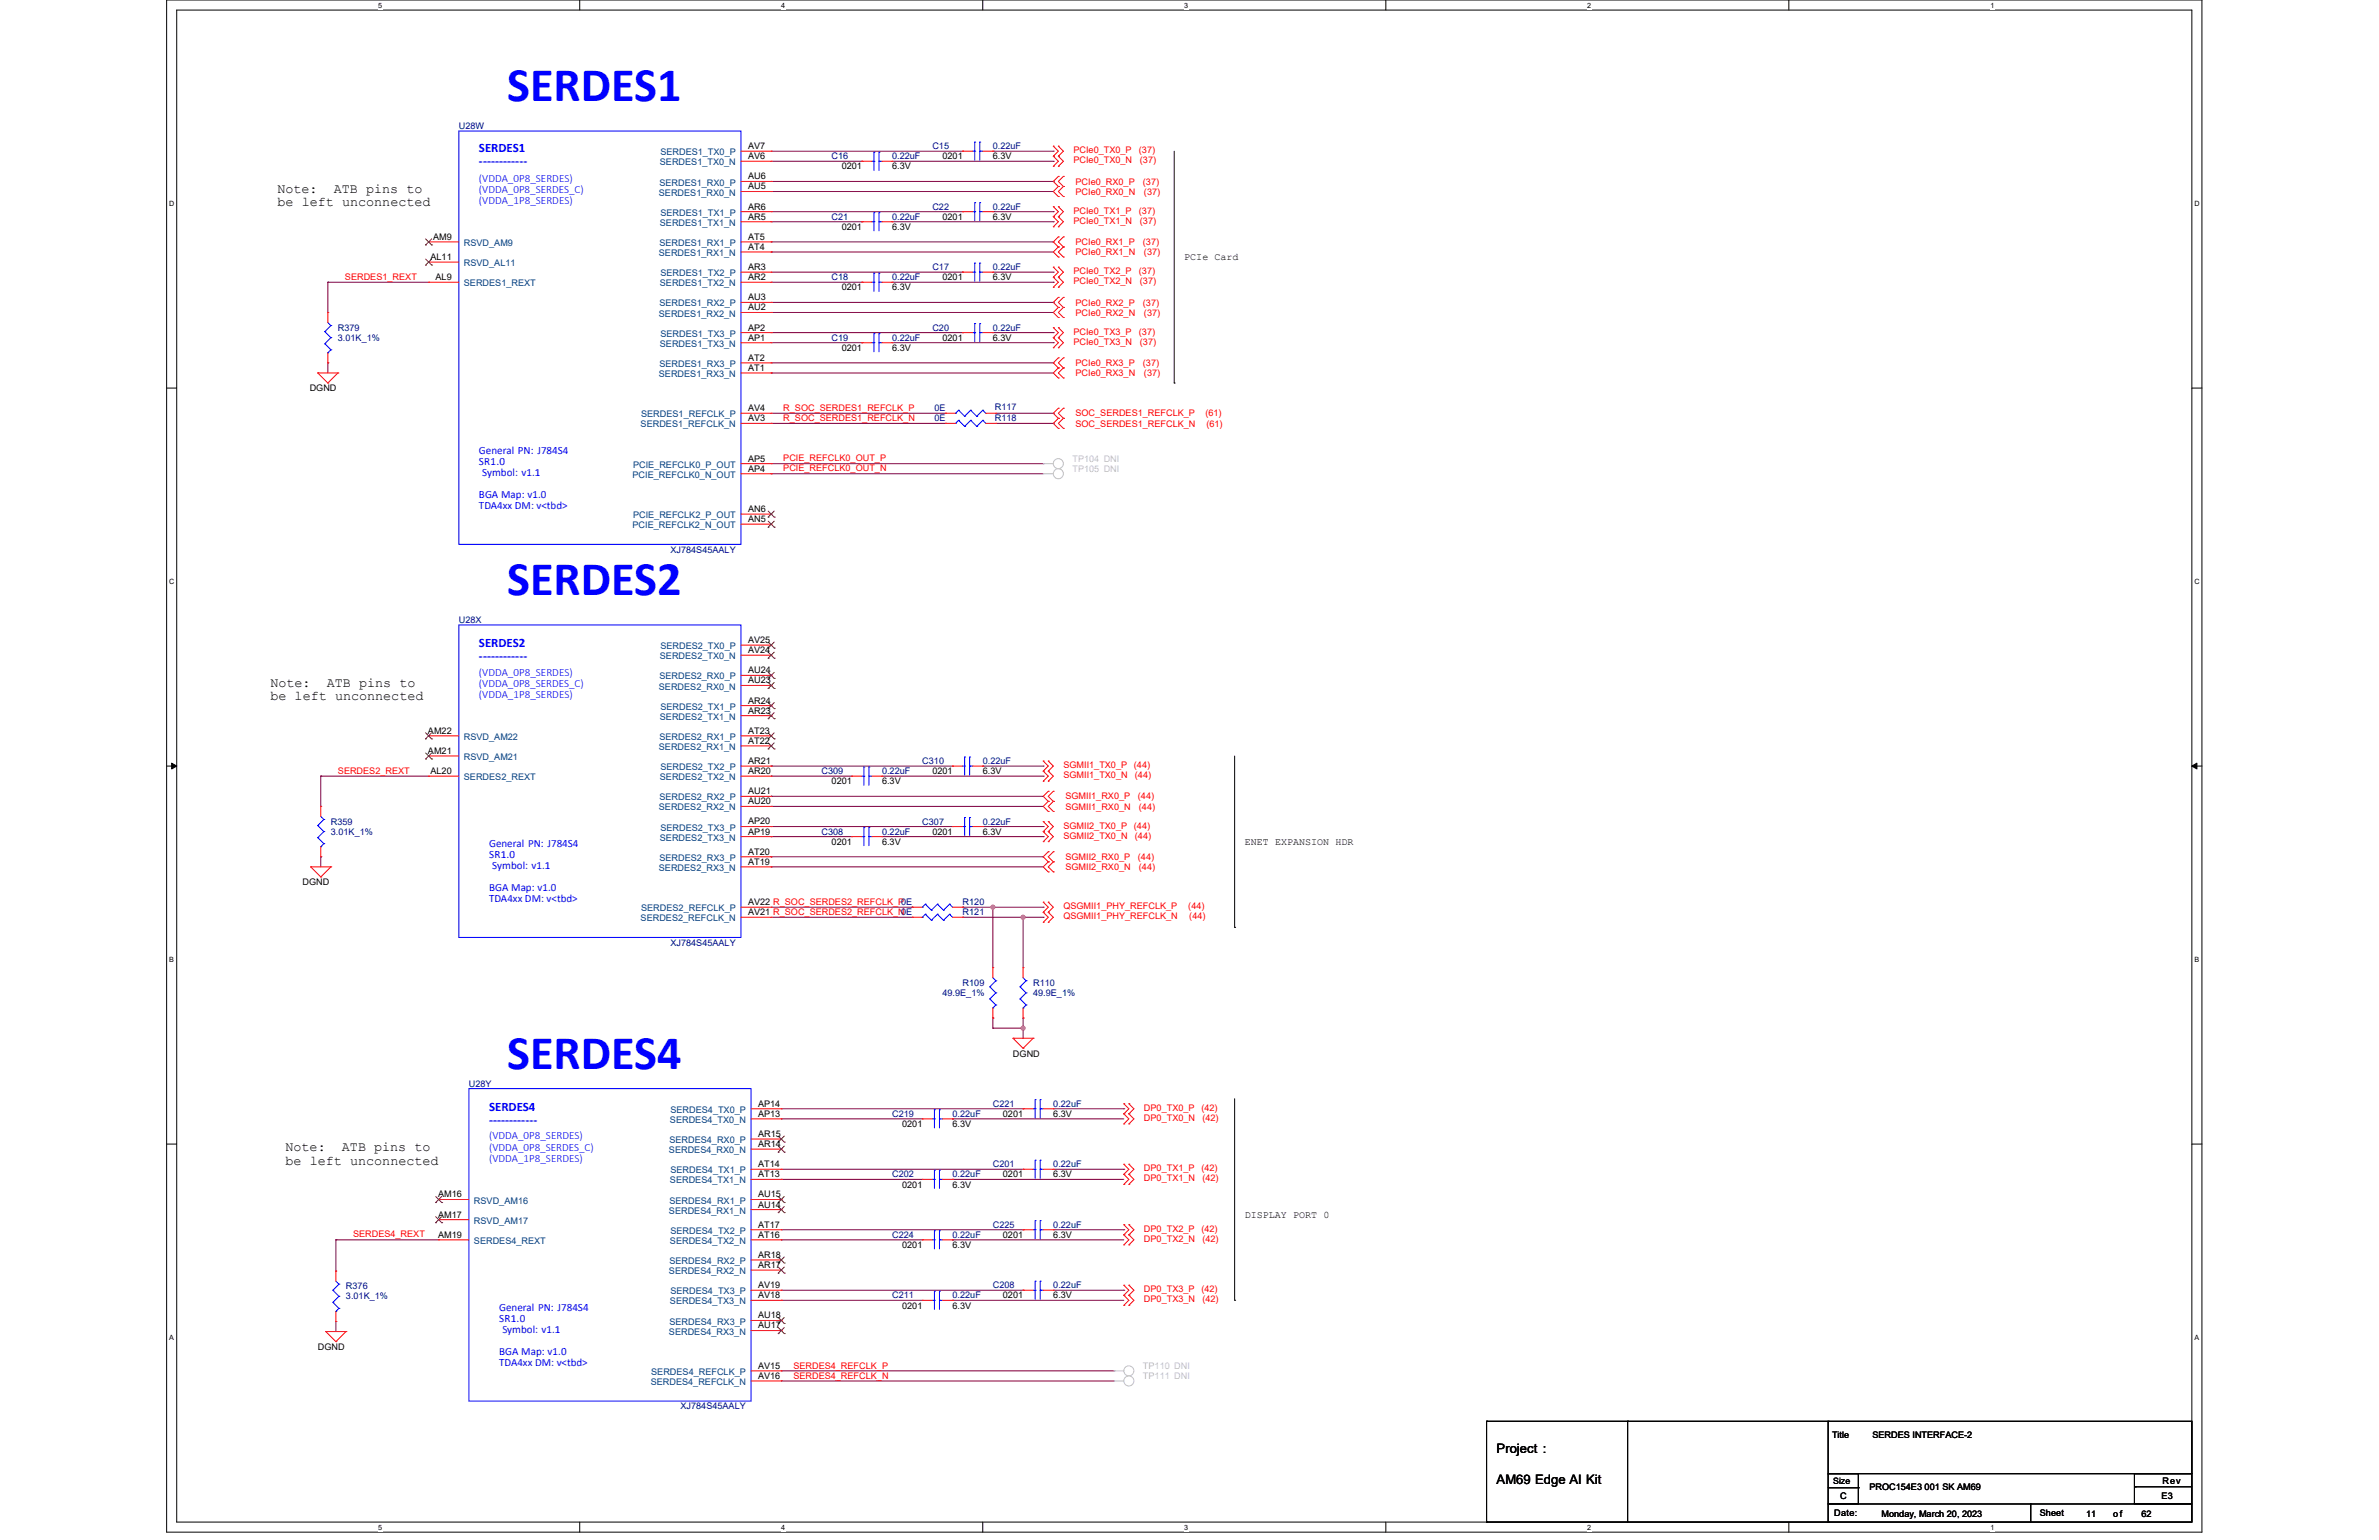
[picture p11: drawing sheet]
<svg xmlns="http://www.w3.org/2000/svg" width="432mm" height="279mm" viewBox="0 0 432 279" stroke-linecap="round" stroke-linejoin="round" font-family="sans-serif">
<defs><g id="words">
<g font-size="8.8" fill="#00f">
<text x="92.1" y="18.4">SERDES1</text>
<text x="92.1" y="108">SERDES2</text>
<text x="92.1" y="194">SERDES4</text>
</g>
<g font-size="2.4">
<text x="50.4" y="35">Note:</text>
<text x="60.6" y="35">ATB pins to</text>
<text x="50.4" y="37.4">be left unconnected</text>
<text x="49.1" y="124.6">Note:</text>
<text x="59.3" y="124.6">ATB pins to</text>
<text x="49.1" y="127">be left unconnected</text>
<text x="51.8" y="208.9">Note:</text>
<text x="62.1" y="208.9">ATB pins to</text>
<text x="51.8" y="211.3">be left unconnected</text>
<text x="271.6" y="263.7">Project :</text>
<text x="271.6" y="269.2">AM69 Edge AI Kit</text>
</g>
<g font-size="2.3" fill="#00f">
<text x="86.9" y="27.6">SERDES1</text>
<text x="86.9" y="30">------------</text>
<text x="86.9" y="117.4">SERDES2</text>
<text x="86.9" y="119.8">------------</text>
<text x="88.8" y="201.6">SERDES4</text>
<text x="88.8" y="203.9">------------</text>
</g>
<g font-size="2" fill="#00f">
<text x="86.9" y="33">(VDDA_0P8_SERDES)</text>
<text x="86.9" y="35">(VDDA_0P8_SERDES_C)</text>
<text x="86.9" y="37">(VDDA_1P8_SERDES)</text>
<text x="86.9" y="82.4">General PN: J784S4</text>
<text x="86.9" y="84.4">SR1.0</text>
<text x="87.5" y="86.4">Symbol: v1.1</text>
<text x="86.9" y="90.4">BGA Map: v1.0</text>
<text x="86.9" y="92.4">TDA4xx DM: v&lt;tbd&gt;</text>
<text x="86.9" y="122.6">(VDDA_0P8_SERDES)</text>
<text x="86.9" y="124.6">(VDDA_0P8_SERDES_C)</text>
<text x="86.9" y="126.6">(VDDA_1P8_SERDES)</text>
<text x="88.8" y="153.7">General PN: J784S4</text>
<text x="88.8" y="155.7">SR1.0</text>
<text x="88.8" y="161.7">BGA Map: v1.0</text>
<text x="89.4" y="157.7">Symbol: v1.1</text>
<text x="88.8" y="163.7">TDA4xx DM: v&lt;tbd&gt;</text>
<text x="88.8" y="206.7">(VDDA_0P8_SERDES)</text>
<text x="88.8" y="208.7">(VDDA_0P8_SERDES_C)</text>
<text x="88.8" y="210.8">(VDDA_1P8_SERDES)</text>
<text x="90.6" y="237.8">General PN: J784S4</text>
<text x="90.6" y="239.8">SR1.0</text>
<text x="90.6" y="245.9">BGA Map: v1.0</text>
<text x="91.2" y="241.8">Symbol: v1.1</text>
<text x="90.6" y="247.8">TDA4xx DM: v&lt;tbd&gt;</text>
</g>
<g font-size="1.8">
<text x="215" y="47.2">PCIe Card</text>
<text x="225.9" y="153.3">ENET EXPANSION HDR</text>
<text x="225.9" y="221">DISPLAY PORT 0</text>
</g>
<g font-size="1.6" fill="#000080">
<text x="83.3" y="23.4">U28W</text>
<text x="150.9" y="28.9">C16</text>
<text x="161.9" y="28.9">0.22uF</text>
<text x="169.2" y="27.1">C15</text>
<text x="180.2" y="27.1">0.22uF</text>
<text x="150.9" y="39.9">C21</text>
<text x="161.9" y="39.9">0.22uF</text>
<text x="169.2" y="38.1">C22</text>
<text x="180.2" y="38.1">0.22uF</text>
<text x="150.9" y="50.9">C18</text>
<text x="161.9" y="50.9">0.22uF</text>
<text x="169.2" y="49">C17</text>
<text x="180.2" y="49">0.22uF</text>
<text x="61.3" y="60">R379</text>
<text x="61.3" y="61.8">3.01K_1%</text>
<text x="150.9" y="61.8">C19</text>
<text x="161.9" y="61.8">0.22uF</text>
<text x="169.2" y="60">C20</text>
<text x="180.2" y="60">0.22uF</text>
<text x="169.6" y="74.6">0E</text>
<text x="169.6" y="76.5">0E</text>
<text x="180.6" y="74.5">R117</text>
<text x="180.6" y="76.5">R118</text>
<text x="121.7" y="100.2">XJ784S45AALY</text>
<text x="83.3" y="113">U28X</text>
<text x="149.1" y="140.5">C309</text>
<text x="160.1" y="140.5">0.22uF</text>
<text x="167.4" y="138.6">C310</text>
<text x="178.4" y="138.6">0.22uF</text>
<text x="60.1" y="149.6">R359</text>
<text x="167.4" y="149.6">C307</text>
<text x="178.4" y="149.6">0.22uF</text>
<text x="60.1" y="151.4">3.01K_1%</text>
<text x="149.1" y="151.4">C308</text>
<text x="160.1" y="151.4">0.22uF</text>
<text x="174.7" y="164.2">R120</text>
<text x="174.7" y="166.1">R121</text>
<text x="121.7" y="171.6">XJ784S45AALY</text>
<text x="174.7" y="178.9">R109</text>
<text x="187.5" y="178.9">R110</text>
<text x="171.1" y="180.7">49.9E_1%</text>
<text x="187.5" y="180.7">49.9E_1%</text>
<text x="85.1" y="197.2">U28Y</text>
<text x="161.9" y="202.7">C219</text>
<text x="172.9" y="202.7">0.22uF</text>
<text x="180.2" y="200.8">C221</text>
<text x="191.2" y="200.8">0.22uF</text>
<text x="161.9" y="213.6">C202</text>
<text x="172.9" y="213.6">0.22uF</text>
<text x="180.2" y="211.8">C201</text>
<text x="191.2" y="211.8">0.22uF</text>
<text x="161.9" y="224.6">C224</text>
<text x="172.9" y="224.6">0.22uF</text>
<text x="180.2" y="222.8">C225</text>
<text x="191.2" y="222.8">0.22uF</text>
<text x="62.8" y="233.9">R376</text>
<text x="180.2" y="233.7">C208</text>
<text x="191.2" y="233.7">0.22uF</text>
<text x="62.8" y="235.8">3.01K_1%</text>
<text x="161.9" y="235.6">C211</text>
<text x="172.9" y="235.6">0.22uF</text>
<text x="123.5" y="255.7">XJ784S45AALY</text>
</g>
<g font-size="1.6" fill="#004080">
<text x="119.9" y="28.2">SERDES1_TX0_P</text>
<text x="119.6" y="35.5">SERDES1_RX0_N</text>
<text x="119.7" y="33.7">SERDES1_RX0_P</text>
<text x="119.8" y="30">SERDES1_TX0_N</text>
<text x="119.8" y="41">SERDES1_TX1_N</text>
<text x="119.9" y="39.1">SERDES1_TX1_P</text>
<text x="84.2" y="44.6">RSVD_AM9</text>
<text x="119.6" y="46.5">SERDES1_RX1_N</text>
<text x="119.7" y="44.6">SERDES1_RX1_P</text>
<text x="84.2" y="48.3">RSVD_AL11</text>
<text x="84.2" y="51.9">SERDES1_REXT</text>
<text x="119.8" y="51.9">SERDES1_TX2_N</text>
<text x="119.9" y="50.1">SERDES1_TX2_P</text>
<text x="119.6" y="57.4">SERDES1_RX2_N</text>
<text x="119.7" y="55.6">SERDES1_RX2_P</text>
<text x="119.8" y="62.9">SERDES1_TX3_N</text>
<text x="119.9" y="61.1">SERDES1_TX3_P</text>
<text x="119.6" y="68.4">SERDES1_RX3_N</text>
<text x="119.7" y="66.6">SERDES1_RX3_P</text>
<text x="116.3" y="77.6">SERDES1_REFCLK_N</text>
<text x="116.4" y="75.7">SERDES1_REFCLK_P</text>
<text x="114.8" y="86.7">PCIE_REFCLK0_N_OUT</text>
<text x="114.9" y="84.9">PCIE_REFCLK0_P_OUT</text>
<text x="114.8" y="95.8">PCIE_REFCLK2_N_OUT</text>
<text x="114.9" y="94">PCIE_REFCLK2_P_OUT</text>
<text x="119.8" y="119.6">SERDES2_TX0_N</text>
<text x="119.9" y="117.8">SERDES2_TX0_P</text>
<text x="119.6" y="125.1">SERDES2_RX0_N</text>
<text x="119.7" y="123.3">SERDES2_RX0_P</text>
<text x="119.8" y="130.6">SERDES2_TX1_N</text>
<text x="119.9" y="128.8">SERDES2_TX1_P</text>
<text x="84.2" y="134.2">RSVD_AM22</text>
<text x="84.2" y="137.9">RSVD_AM21</text>
<text x="119.6" y="136.1">SERDES2_RX1_N</text>
<text x="119.7" y="134.2">SERDES2_RX1_P</text>
<text x="84.2" y="141.6">SERDES2_REXT</text>
<text x="119.8" y="141.6">SERDES2_TX2_N</text>
<text x="119.9" y="139.7">SERDES2_TX2_P</text>
<text x="119.6" y="147">SERDES2_RX2_N</text>
<text x="119.7" y="145.2">SERDES2_RX2_P</text>
<text x="119.8" y="152.5">SERDES2_TX3_N</text>
<text x="119.9" y="150.7">SERDES2_TX3_P</text>
<text x="119.6" y="158">SERDES2_RX3_N</text>
<text x="119.7" y="156.2">SERDES2_RX3_P</text>
<text x="116.3" y="167.2">SERDES2_REFCLK_N</text>
<text x="116.4" y="165.3">SERDES2_REFCLK_P</text>
<text x="121.6" y="203.7">SERDES4_TX0_N</text>
<text x="121.7" y="201.9">SERDES4_TX0_P</text>
<text x="121.4" y="209.2">SERDES4_RX0_N</text>
<text x="121.5" y="207.4">SERDES4_RX0_P</text>
<text x="121.6" y="214.7">SERDES4_TX1_N</text>
<text x="121.7" y="212.9">SERDES4_TX1_P</text>
<text x="86" y="218.4">RSVD_AM16</text>
<text x="121.4" y="220.2">SERDES4_RX1_N</text>
<text x="121.5" y="218.4">SERDES4_RX1_P</text>
<text x="86" y="222">RSVD_AM17</text>
<text x="86" y="225.7">SERDES4_REXT</text>
<text x="121.6" y="225.7">SERDES4_TX2_N</text>
<text x="121.7" y="223.9">SERDES4_TX2_P</text>
<text x="121.4" y="231.2">SERDES4_RX2_N</text>
<text x="121.5" y="229.3">SERDES4_RX2_P</text>
<text x="121.6" y="236.7">SERDES4_TX3_N</text>
<text x="121.7" y="234.8">SERDES4_TX3_P</text>
<text x="121.4" y="242.1">SERDES4_RX3_N</text>
<text x="121.5" y="240.3">SERDES4_RX3_P</text>
<text x="118.1" y="251.3">SERDES4_REFCLK_N</text>
<text x="118.2" y="249.5">SERDES4_REFCLK_P</text>
</g>
<g font-size="1.6">
<text x="135.8" y="27.1">AV7</text>
<text x="135.8" y="28.9">AV6</text>
<text x="171.1" y="28.9">0201</text>
<text x="180.2" y="28.9">6.3V</text>
<text x="135.8" y="32.5">AU6</text>
<text x="135.8" y="34.4">AU5</text>
<text x="152.8" y="30.7">0201</text>
<text x="161.9" y="30.7">6.3V</text>
<text x="135.8" y="38">AR6</text>
<text x="135.8" y="39.9">AR5</text>
<text x="152.8" y="41.7">0201</text>
<text x="161.9" y="41.7">6.3V</text>
<text x="171.1" y="39.9">0201</text>
<text x="180.2" y="39.9">6.3V</text>
<text x="78.1" y="47.2">AL11</text>
<text x="78.6" y="43.5">AM9</text>
<text x="135.8" y="43.5">AT5</text>
<text x="135.8" y="45.3">AT4</text>
<text x="79.1" y="50.8">AL9</text>
<text x="135.8" y="49">AR3</text>
<text x="135.8" y="50.8">AR2</text>
<text x="152.8" y="52.7">0201</text>
<text x="161.9" y="52.7">6.3V</text>
<text x="171.1" y="50.9">0201</text>
<text x="180.2" y="50.9">6.3V</text>
<text x="135.8" y="54.5">AU3</text>
<text x="135.8" y="56.3">AU2</text>
<text x="135.8" y="60">AP2</text>
<text x="135.8" y="61.8">AP1</text>
<text x="135.8" y="65.5">AT2</text>
<text x="152.8" y="63.7">0201</text>
<text x="161.9" y="63.7">6.3V</text>
<text x="171.1" y="61.8">0201</text>
<text x="180.2" y="61.8">6.3V</text>
<text x="56.2" y="71">DGND</text>
<text x="135.8" y="67.3">AT1</text>
<text x="135.8" y="74.6">AV4</text>
<text x="135.8" y="76.4">AV3</text>
<text x="135.8" y="83.8">AP5</text>
<text x="135.8" y="85.6">AP4</text>
<text x="135.8" y="92.9">AN6</text>
<text x="135.8" y="94.7">AN5</text>
<text x="135.8" y="116.7">AV25</text>
<text x="135.8" y="118.5">AV24</text>
<text x="135.8" y="122.2">AU24</text>
<text x="135.8" y="124">AU23</text>
<text x="135.8" y="127.6">AR24</text>
<text x="135.8" y="129.5">AR23</text>
<text x="77.7" y="133.1">AM22</text>
<text x="77.7" y="136.8">AM21</text>
<text x="135.8" y="133.1">AT23</text>
<text x="135.8" y="135">AT22</text>
<text x="78.1" y="140.4">AL20</text>
<text x="135.8" y="138.6">AR21</text>
<text x="135.8" y="140.4">AR20</text>
<text x="150.9" y="142.3">0201</text>
<text x="160.1" y="142.3">6.3V</text>
<text x="169.2" y="140.5">0201</text>
<text x="178.4" y="140.5">6.3V</text>
<text x="135.8" y="144.1">AU21</text>
<text x="135.8" y="145.9">AU20</text>
<text x="135.8" y="149.6">AP20</text>
<text x="135.8" y="151.4">AP19</text>
<text x="135.8" y="155.1">AT20</text>
<text x="150.9" y="153.3">0201</text>
<text x="160.1" y="153.3">6.3V</text>
<text x="169.2" y="151.4">0201</text>
<text x="178.4" y="151.4">6.3V</text>
<text x="54.9" y="160.6">DGND</text>
<text x="135.8" y="156.9">AT19</text>
<text x="135.8" y="164.2">AV22 R_SOC_SERDES2_REFCLK_P0E</text>
<text x="135.8" y="166">AV21 R_SOC_SERDES2_REFCLK_N0E</text>
<text x="183.9" y="191.7">DGND</text>
<text x="137.6" y="200.8">AP14</text>
<text x="137.6" y="202.6">AP13</text>
<text x="182" y="202.7">0201</text>
<text x="191.2" y="202.7">6.3V</text>
<text x="137.6" y="206.3">AR15</text>
<text x="137.6" y="208.1">AR14</text>
<text x="163.7" y="204.5">0201</text>
<text x="172.9" y="204.5">6.3V</text>
<text x="137.6" y="211.8">AT14</text>
<text x="137.6" y="213.6">AT13</text>
<text x="163.7" y="215.5">0201</text>
<text x="172.9" y="215.5">6.3V</text>
<text x="182" y="213.6">0201</text>
<text x="191.2" y="213.6">6.3V</text>
<text x="79.5" y="217.3">AM16</text>
<text x="79.5" y="220.9">AM17</text>
<text x="137.6" y="217.3">AU15</text>
<text x="137.6" y="219.1">AU14</text>
<text x="79.5" y="224.6">AM19</text>
<text x="137.6" y="222.7">AT17</text>
<text x="137.6" y="224.6">AT16</text>
<text x="163.7" y="226.4">0201</text>
<text x="172.9" y="226.4">6.3V</text>
<text x="182" y="224.6">0201</text>
<text x="191.2" y="224.6">6.3V</text>
<text x="137.6" y="228.2">AR18</text>
<text x="137.6" y="230.1">AR17</text>
<text x="137.6" y="233.7">AV19</text>
<text x="137.6" y="235.5">AV18</text>
<text x="137.6" y="239.2">AU18</text>
<text x="163.7" y="237.4">0201</text>
<text x="172.9" y="237.4">6.3V</text>
<text x="182" y="235.6">0201</text>
<text x="191.2" y="235.6">6.3V</text>
<text x="57.7" y="244.9">DGND</text>
<text x="137.6" y="241">AU17</text>
<text x="137.6" y="248.3">AV15</text>
<text x="137.6" y="250.2">AV16</text>
<text x="332.5" y="260.8">Title</text>
<text x="339.9" y="260.8">SERDES INTERFACE-2</text>
<text x="332.7" y="269.2">Size</text>
<text x="392.5" y="269.2">Rev</text>
<text x="332.9" y="275.1">Date:</text>
<text x="334" y="272">C</text>
<text x="339.3" y="270.3">PROC154E3 001 SK AM69</text>
<text x="341.5" y="275.3">Monday, March 20, 2023</text>
<text x="370.2" y="275.1">Sheet</text>
<text x="378.6" y="275.3">11</text>
<text x="383.6" y="275.3">of</text>
<text x="388.7" y="275.3">62</text>
<text x="392.3" y="272">E3</text>
</g>
<g font-size="1.6" fill="#f00">
<text x="194.8" y="27.8">PCIe0_TX0_P</text>
<text x="194.8" y="29.6">PCIe0_TX0_N</text>
<text x="206.7" y="27.8">(37)</text>
<text x="206.9" y="29.6">(37)</text>
<text x="195.2" y="33.5">PCIe0_RX0_P</text>
<text x="195.2" y="35.3">PCIe0_RX0_N</text>
<text x="207.5" y="33.5">(37)</text>
<text x="207.6" y="35.3">(37)</text>
<text x="194.8" y="38.8">PCIe0_TX1_P</text>
<text x="194.8" y="40.6">PCIe0_TX1_N</text>
<text x="206.7" y="38.8">(37)</text>
<text x="206.9" y="40.6">(37)</text>
<text x="195.2" y="44.5">PCIe0_RX1_P</text>
<text x="195.2" y="46.3">PCIe0_RX1_N</text>
<text x="207.5" y="44.5">(37)</text>
<text x="207.6" y="46.3">(37)</text>
<text x="62.6" y="50.8">SERDES1_REXT</text>
<text x="194.8" y="49.8">PCIe0_TX2_P</text>
<text x="194.8" y="51.6">PCIe0_TX2_N</text>
<text x="206.7" y="49.8">(37)</text>
<text x="206.9" y="51.6">(37)</text>
<text x="195.2" y="55.4">PCIe0_RX2_P</text>
<text x="195.2" y="57.3">PCIe0_RX2_N</text>
<text x="207.5" y="55.4">(37)</text>
<text x="207.6" y="57.3">(37)</text>
<text x="194.8" y="60.7">PCIe0_TX3_P</text>
<text x="194.8" y="62.6">PCIe0_TX3_N</text>
<text x="206.7" y="60.7">(37)</text>
<text x="206.9" y="62.6">(37)</text>
<text x="195.2" y="66.4">PCIe0_RX3_P</text>
<text x="195.2" y="68.2">PCIe0_RX3_N</text>
<text x="207.5" y="66.4">(37)</text>
<text x="207.6" y="68.2">(37)</text>
<text x="142.2" y="74.5">R_SOC_SERDES1_REFCLK_P</text>
<text x="142.2" y="76.4">R_SOC_SERDES1_REFCLK_N</text>
<text x="195.2" y="75.6">SOC_SERDES1_REFCLK_P</text>
<text x="195.2" y="77.4">SOC_SERDES1_REFCLK_N</text>
<text x="218.8" y="75.6">(61)</text>
<text x="219" y="77.4">(61)</text>
<text x="142.2" y="83.7">PCIE_REFCLK0_OUT_P</text>
<text x="142.2" y="85.5">PCIE_REFCLK0_OUT_N</text>
<text x="61.3" y="140.4">SERDES2_REXT</text>
<text x="193" y="139.4">SGMII1_TX0_P</text>
<text x="193" y="141.2">SGMII1_TX0_N</text>
<text x="205.8" y="139.4">(44)</text>
<text x="206" y="141.2">(44)</text>
<text x="193.4" y="145">SGMII1_RX0_P</text>
<text x="193.4" y="146.9">SGMII1_RX0_N</text>
<text x="206.5" y="145">(44)</text>
<text x="206.7" y="146.9">(44)</text>
<text x="193" y="150.3">SGMII2_TX0_P</text>
<text x="193" y="152.2">SGMII2_TX0_N</text>
<text x="205.8" y="150.3">(44)</text>
<text x="206" y="152.2">(44)</text>
<text x="193.4" y="156">SGMII2_RX0_P</text>
<text x="193.4" y="157.8">SGMII2_RX0_N</text>
<text x="206.5" y="156">(44)</text>
<text x="206.7" y="157.8">(44)</text>
<text x="193" y="165">QSGMII1_PHY_REFCLK_P</text>
<text x="193" y="166.8">QSGMII1_PHY_REFCLK_N</text>
<text x="215.7" y="165">(44)</text>
<text x="215.9" y="166.8">(44)</text>
<text x="207.6" y="201.6">DP0_TX0_P</text>
<text x="207.6" y="203.4">DP0_TX0_N</text>
<text x="218.1" y="201.6">(42)</text>
<text x="218.2" y="203.4">(42)</text>
<text x="207.6" y="212.5">DP0_TX1_P</text>
<text x="207.6" y="214.4">DP0_TX1_N</text>
<text x="218.1" y="212.5">(42)</text>
<text x="218.2" y="214.4">(42)</text>
<text x="64.1" y="224.5">SERDES4_REXT</text>
<text x="207.6" y="223.5">DP0_TX2_P</text>
<text x="207.6" y="225.3">DP0_TX2_N</text>
<text x="218.1" y="223.5">(42)</text>
<text x="218.2" y="225.3">(42)</text>
<text x="207.6" y="234.5">DP0_TX3_P</text>
<text x="207.6" y="236.3">DP0_TX3_N</text>
<text x="218.1" y="234.5">(42)</text>
<text x="218.2" y="236.3">(42)</text>
<text x="144" y="248.3">SERDES4_REFCLK_P</text>
<text x="144" y="250.1">SERDES4_REFCLK_N</text>
</g>
<g font-size="1.6" fill="#c0c0c0">
<text x="194.7" y="83.8">TP104 DNI</text>
<text x="194.7" y="85.6">TP105 DNI</text>
<text x="207.5" y="248.4">TP110 DNI</text>
<text x="207.5" y="250.2">TP111 DNI</text>
</g>
<g font-size="1.3">
<text x="68.6" y="1.4">5</text>
<text x="141.8" y="1.4">4</text>
<text x="215" y="1.4">3</text>
<text x="288.1" y="1.4">2</text>
<text x="361.3" y="1.4">1</text>
<text x="30.7" y="37.3">D</text>
<text x="398.3" y="37.3">D</text>
<text x="30.7" y="105.9">C</text>
<text x="398.3" y="105.9">C</text>
<text x="30.7" y="174.5">B</text>
<text x="398.3" y="174.5">B</text>
<text x="30.7" y="243">A</text>
<text x="398.3" y="243">A</text>
<text x="68.6" y="277.5">5</text>
<text x="141.8" y="277.5">4</text>
<text x="215" y="277.5">3</text>
<text x="288.1" y="277.5">2</text>
<text x="361.3" y="277.5">1</text>
</g>
</g></defs>
<path d="M30.2 0h369.5v278h-369.5zM32.1 1.8h365.7v274.3h-365.7z" fill="none" stroke="#000" stroke-width=".18"/>
<g fill="#fff">
<path d="M68.7 .2h.7v1.4h-.7z"/>
<path d="M68.7 276.3h.7v1.5h-.7z"/>
</g>
<path d="M105.2 0v1.8M105.2 276.1v1.9" fill="none" stroke="#000" stroke-width=".18"/>
<g fill="#fff">
<path d="M141.8 .2h.7v1.4h-.7z"/>
<path d="M141.8 276.3h.7v1.5h-.7z"/>
</g>
<path d="M178.4 0v1.8M178.4 276.1v1.9" fill="none" stroke="#000" stroke-width=".18"/>
<g fill="#fff">
<path d="M215 .2h.7v1.4h-.7z"/>
<path d="M215 276.3h.7v1.5h-.7z"/>
</g>
<path d="M251.5 0v1.8M251.5 276.1v1.9" fill="none" stroke="#000" stroke-width=".18"/>
<g fill="#fff">
<path d="M288.1 .2h.7v1.4h-.7z"/>
<path d="M288.1 276.3h.7v1.5h-.7z"/>
</g>
<path d="M324.7 0v1.8M324.7 276.1v1.9" fill="none" stroke="#000" stroke-width=".18"/>
<g fill="#fff">
<path d="M361.3 .2h.7v1.4h-.7z"/>
<path d="M361.3 276.3h.7v1.5h-.7z"/>
<path d="M30.7 36.1h1v1.5h-1z"/>
<path d="M398.3 36.1h.9v1.5h-.9z"/>
<path d="M30.7 104.7h1v1.5h-1z"/>
<path d="M398.3 104.7h.9v1.5h-.9z"/>
</g>
<path d="M30.2 70.4h1.9M397.8 70.4h1.9" fill="none" stroke="#000" stroke-width=".18"/>
<g fill="#fff">
<path d="M30.7 173.3h.9v1.4h-.9z"/>
<path d="M398.3 173.3h.9v1.4h-.9z"/>
</g>
<path d="M30.2 139h1.9M31.2 138.5l.9 .5-.9 .5zM397.8 139l.9-.5v1zM397.8 139h1.9" fill="none" stroke="#000" stroke-width=".18"/>
<path d="M31.2 138.5l.9 .5-.9 .5zM397.8 139l.9-.5v1z" fill="#000"/>
<g fill="#fff">
<path d="M30.7 241.9h.9v1.4h-.9z"/>
<path d="M398.3 241.9h.9v1.4h-.9z"/>
</g>
<path d="M213.1 27.4v42.1M213.1 69.5h.1M224.1 137.2v31M224.1 168.2h.1M224.1 199.3v36.6M30.2 207.6h1.9M397.8 207.6h1.9M224.1 235.9h.1" fill="none" stroke="#000" stroke-width=".18"/>
<g fill="none" stroke="#800040" stroke-width=".18">
<path d="M140 34.7h.1M140 27.4h34.7M140 29.3h16.4M140 38.4h34.7M140 32.9h51.2M140 34.7h51.2M156.4 29.3h.1M161.9 29.3h29.3M174.7 27.4h.1M174.7 38.4h.1M180.2 27.4h11M180.2 38.4h11"/>
<path d="M191.2 29.3h.1M191.2 27.4h.1M191.2 38.4h.1M191.2 32.9h.1M59.5 51.2h.1M59.5 51.2v5.5M59.5 51.2h18.3M140 45.7h.1M140 56.7h.1M140 51.2h16.4M140 40.2h16.4M140 49.4h34.7"/>
<path d="M140 43.9h51.2M140 45.7h51.2M140 54.9h51.2M140 56.7h51.2M156.4 40.2h.1M156.4 51.2h.1M161.9 51.2h29.3M161.9 40.2h29.3M174.7 49.4h.1M180.2 49.4h11M191.2 40.2h.1M191.2 51.2h.1"/>
<path d="M191.2 49.4h.1M191.2 43.9h.1M191.2 54.9h.1M59.5 65.8h.1M59.5 65.8v1.9M140 67.7h.1M140 60.4h34.7M140 62.2h16.4M140 65.8h51.2M140 67.7h51.2M140 75h31.6M140 76.8h31.6"/>
<path d="M156.4 62.2h.1M161.9 62.2h29.3M171.6 75h.1M171.6 76.8h.1M174.7 60.4h.1M180.2 60.4h11M180.8 75h10.4M180.8 76.8h10.4M191.2 62.2h.1M191.2 60.4h.1M191.2 65.8h.1M191.2 75h.1"/>
<path d="M191.2 76.8h.1M140 86h.1M140 84.1h49.4M140 86h49.4M189.4 84.1h.1M140 139h.1M140 139h32.9M178.4 139h11M189.4 139h.1M58.2 140.8h.1M58.2 155.4h.1M58.2 140.8h19.6"/>
<path d="M58.2 140.8v5.5M58.2 155.4v1.9M140 140.8h.1M140 150h.1M140 151.8h.1M140 144.5h.1M140 146.3h.1M140 155.4h.1M140 157.3h.1M140 140.8h14.6M140 150h32.9M140 151.8h14.6"/>
<path d="M140 144.5h49.4M140 146.3h49.4M140 155.4h49.4M140 157.3h49.4M160.1 140.8h29.3M160.1 151.8h29.3M178.4 150h11M189.4 140.8h.1M189.4 151.8h.1M189.4 150h.1M140 164.6h25.6M140 166.4h25.6"/>
<path d="M165.6 164.6h.1M165.6 166.4h.1M174.7 164.6h.1M174.7 166.4h.1M174.7 164.6h5.5M174.7 166.4h11M180.2 184.7h.1M180.2 186.5h.1M180.2 184.7v1.8M180.2 186.5h5.5M141.8 203h.1M141.8 214h.1"/>
<path d="M141.8 201.2h43.9M141.8 203h25.6M141.8 212.1h43.9M141.8 214h25.6M172.9 203h.1M172.9 214h.1M172.9 203h31.1M172.9 214h31.1M185.7 201.2h.1M185.7 212.1h.1M191.2 201.2h12.8M191.2 212.1h12.8"/>
<path d="M204 201.2h.1M204 212.1h.1M61 224.9h.1M61 239.8h.1M61 224.9h18.6M61 224.9v5.7M61 239.8v1.8M141.8 224.9h.1M141.8 235.9h.1M141.8 224.9h25.6M141.8 223.1h43.9M141.8 234.1h43.9"/>
<path d="M141.8 235.9h25.6M172.9 224.9h.1M172.9 235.9h.1M172.9 224.9h31.1M172.9 235.9h31.1M185.7 223.1h.1M185.7 234.1h.1M191.2 223.1h12.8M191.2 234.1h12.8M204 223.1h.1M204 234.1h.1M141.8 248.7h60.4"/>
<path d="M141.8 250.5h60.4M202.2 248.7h.1M202.2 250.5h.1"/>
</g>
<circle cx="185.7" cy="186.5" r=".37" fill="#f0f"/>
<circle cx="185.7" cy="186.5" r=".37" fill="none" stroke="#f0f" stroke-width=".18"/>
<path d="M180.2 164.6h.1M180.2 164.6v11M185.7 184.7h.1M185.7 186.5h.1M185.7 184.7v3.7" fill="none" stroke="#800040" stroke-width=".18"/>
<circle cx="180.2" cy="164.6" r=".37" fill="#f0f"/>
<circle cx="180.2" cy="164.6" r=".37" fill="none" stroke="#f0f" stroke-width=".18"/>
<path d="M180.2 164.6h9.2M185.7 166.4h.1M185.7 166.4v9.2M189.4 164.6h.1" fill="none" stroke="#800040" stroke-width=".18"/>
<circle cx="185.7" cy="166.4" r=".37" fill="#f0f"/>
<circle cx="185.7" cy="166.4" r=".37" fill="none" stroke="#f0f" stroke-width=".18"/>
<path d="M185.7 166.4h3.7M189.4 166.4h.1" fill="none" stroke="#800040" stroke-width=".18"/>
<g fill="none" stroke="#f00" stroke-width=".18">
<path d="M134.5 27.4h5.5M134.5 29.3h5.5M134.5 32.9h5.5M134.5 34.7h5.5M134.5 38.4h5.5M140 27.4h.1M140 29.3h.1M140 32.9h.1M140 34.7h.1M140 38.4h.1M156.4 29.3h.1M156.4 29.3h1.9"/>
<path d="M160.1 29.3h1.8M161.9 29.3h.1M174.7 27.4h.1M174.7 38.4h.1M174.7 27.4h1.8M174.7 38.4h1.8M178.4 27.4h1.8M178.4 38.4h1.8M180.2 27.4h.1M180.2 38.4h.1M191.2 28.3h.1M191.2 26.5h.1"/>
<path d="M191.2 30.2h.1M191.2 39.3h.1M191.2 37.5h.1M191.2 26.5l.9 .9-.9 .9M191.2 28.3l.9 1-.9 .9M191.2 37.5l.9 .9-.9 .9M191.2 39.3l.9 .9-.9 .9M192.1 28.3h.1M192.1 26.5h.1M192.1 30.2h.1M192.1 39.3h.1M192.1 37.5h.1"/>
<path d="M192.1 32h.1M192.1 33.8h.1M192.1 35.7h.1M192.1 26.5l.9 .9-.9 .9M192.1 28.3l.9 1-.9 .9M192.1 37.5l.9 .9-.9 .9M192.1 39.3l.9 .9-.9 .9M192.1 32l-.9 .9 .9 .9M192.1 33.8l-.9 .9 .9 1M193 33.8h.1M193 32h.1M193 35.7h.1"/>
<path d="M193 32l-.9 .9 .9 .9M193 33.8l-.9 .9 .9 1M59.5 56.7h.1M59.5 56.7v1.8M77.8 43.9h.1M77.8 47.5h.1M77.8 51.2h.1M77.8 51.2h5.5M77.8 43.9h5.5M77.8 47.5h5.5M134.5 49.4h5.5M134.5 51.2h5.5"/>
<path d="M134.5 43.9h5.5M134.5 40.2h5.5M134.5 45.7h5.5M134.5 54.9h5.5M134.5 56.7h5.5M140 40.2h.1M140 43.9h.1M140 45.7h.1M140 49.4h.1M140 51.2h.1M140 54.9h.1M140 56.7h.1"/>
<path d="M156.4 51.2h.1M156.4 40.2h.1M156.4 51.2h1.9M156.4 40.2h1.9M160.1 51.2h1.8M160.1 40.2h1.8M161.9 51.2h.1M161.9 40.2h.1M174.7 49.4h.1M174.7 49.4h1.8M178.4 49.4h1.8M180.2 49.4h.1"/>
<path d="M191.2 41.1h.1M191.2 50.3h.1M191.2 48.5h.1M191.2 52.1h.1M191.2 59.4h.1M191.2 48.5l.9 .9-.9 .9M191.2 50.3l.9 .9-.9 .9M191.2 59.4l.9 1-.9 .9M192.1 41.1h.1M192.1 50.3h.1M192.1 48.5h.1M192.1 52.1h.1"/>
<path d="M192.1 59.4h.1M192.1 43h.1M192.1 44.8h.1M192.1 46.6h.1M192.1 53.9h.1M192.1 55.8h.1M192.1 57.6h.1M192.1 48.5l.9 .9-.9 .9M192.1 50.3l.9 .9-.9 .9M192.1 59.4l.9 1-.9 .9M192.1 43l-.9 .9 .9 .9M192.1 44.8l-.9 .9 .9 .9"/>
<path d="M192.1 53.9l-.9 1 .9 .9M192.1 55.8l-.9 .9 .9 .9M193 44.8h.1M193 43h.1M193 46.6h.1M193 55.8h.1M193 53.9h.1M193 57.6h.1M193 43l-.9 .9 .9 .9M193 44.8l-.9 .9 .9 .9M193 53.9l-.9 1 .9 .9M193 55.8l-.9 .9 .9 .9"/>
<path d="M57.7 67.7h.1M57.7 67.7h3.6M57.7 67.7l1.8 1.8M59.5 69.5h.1M59.5 65.8h.1M59.5 64v1.8M61.3 67.7h.1M61.3 67.7l-1.8 1.8M134.5 67.7h5.5M134.5 62.2h5.5M134.5 60.4h5.5M134.5 65.8h5.5"/>
<path d="M134.5 75h5.5M134.5 76.8h5.5M140 60.4h.1M140 62.2h.1M140 65.8h.1M140 67.7h.1M140 75h.1M140 76.8h.1M156.4 62.2h.1M156.4 62.2h1.9M160.1 62.2h1.8M161.9 62.2h.1"/>
<path d="M171.6 75h.1M171.6 76.8h.1M171.6 75h1.8M171.6 76.8h1.8M174.7 60.4h.1M174.7 60.4h1.8M178.4 60.4h1.8M178.9 75h1.9M178.9 76.8h1.9M180.2 60.4h.1M180.8 75h.1M180.8 76.8h.1"/>
<path d="M191.2 61.3h.1M191.2 63.1h.1M191.2 61.3l.9 .9-.9 .9M192.1 61.3h.1M192.1 63.1h.1M192.1 64.9h.1M192.1 66.8h.1M192.1 68.6h.1M192.1 74.1h.1M192.1 75.9h.1M192.1 77.7h.1M192.1 61.3l.9 .9-.9 .9"/>
<path d="M192.1 64.9l-.9 .9 .9 1M192.1 66.8l-.9 .9 .9 .9M192.1 74.1l-.9 .9 .9 .9M192.1 75.9l-.9 .9 .9 .9M193 66.8h.1M193 64.9h.1M193 68.6h.1M193 75.9h.1M193 74.1h.1M193 77.7h.1M193 64.9l-.9 .9 .9 1M193 66.8l-.9 .9 .9 .9"/>
<path d="M193 74.1l-.9 .9 .9 .9M193 75.9l-.9 .9 .9 .9M134.5 84.1h5.5M134.5 86h5.5M134.5 93.3h5.5M134.5 95.1h5.5M140 84.1h.1M140 86h.1M140 93.3h.1M140 95.1h.1M134.5 117h5.5M134.5 118.9h5.5"/>
<path d="M140 117h.1M140 118.9h.1M77.8 133.5h.1M77.8 137.2h.1M77.8 133.5h5.5M77.8 137.2h5.5M134.5 139h5.5M134.5 133.5h5.5M134.5 122.5h5.5M134.5 124.4h5.5M134.5 128h5.5M134.5 129.8h5.5"/>
<path d="M134.5 135.3h5.5M140 122.5h.1M140 124.4h.1M140 128h.1M140 129.8h.1M140 133.5h.1M140 135.3h.1M140 139h.1M172.9 139h.1M172.9 139h1.8M176.5 139h1.9M178.4 139h.1"/>
<path d="M189.4 139.9h.1M189.4 138.1h.1M189.4 138.1l.9 .9-.9 .9M189.4 139.9l.9 .9-.9 .9M190.3 139.9h.1M190.3 138.1h.1M190.3 138.1l.9 .9-.9 .9M190.3 139.9l.9 .9-.9 .9M56.4 157.3h.1M56.4 157.3h3.7M56.4 157.3l1.8 1.8M58.2 159.1h.1"/>
<path d="M58.2 146.3h.1M58.2 155.4h.1M58.2 146.3v1.8M58.2 153.6v1.8M60.1 157.3h.1M60.1 157.3l-1.9 1.8M77.8 140.8h.1M77.8 140.8h5.5M134.5 157.3h5.5M134.5 140.8h5.5M134.5 144.5h5.5M134.5 146.3h5.5"/>
<path d="M134.5 150h5.5M134.5 151.8h5.5M134.5 155.4h5.5M140 140.8h.1M140 144.5h.1M140 146.3h.1M140 150h.1M140 151.8h.1M140 155.4h.1M140 157.3h.1M154.6 140.8h.1M154.6 151.8h.1"/>
<path d="M154.6 140.8h1.8M154.6 151.8h1.8M158.3 140.8h1.8M158.3 151.8h1.8M160.1 140.8h.1M160.1 151.8h.1M172.9 150h.1M172.9 150h1.8M176.5 150h1.9M178.4 150h.1M189.4 141.7h.1M189.4 150.9h.1"/>
<path d="M189.4 149h.1M189.4 152.7h.1M189.4 149l.9 1-.9 .9M189.4 150.9l.9 .9-.9 .9M190.3 141.7h.1M190.3 150.9h.1M190.3 149h.1M190.3 152.7h.1M190.3 143.6h.1M190.3 145.4h.1M190.3 147.2h.1M190.3 154.5h.1"/>
<path d="M190.3 156.4h.1M190.3 158.2h.1M190.3 149l.9 1-.9 .9M190.3 150.9l.9 .9-.9 .9M190.3 143.6l-.9 .9 .9 .9M190.3 145.4l-.9 .9 .9 .9M190.3 154.5l-.9 .9 .9 1M190.3 156.4l-.9 .9 .9 .9M191.2 145.4h.1M191.2 143.6h.1M191.2 147.2h.1M191.2 156.4h.1"/>
<path d="M191.2 154.5h.1M191.2 158.2h.1M191.2 143.6l-.9 .9 .9 .9M191.2 145.4l-.9 .9 .9 .9M191.2 154.5l-.9 .9 .9 1M191.2 156.4l-.9 .9 .9 .9M134.5 164.6h5.5M134.5 166.4h5.5M140 164.6h.1M140 166.4h.1M165.6 164.6h.1M165.6 166.4h.1"/>
<path d="M165.6 164.6h1.8M165.6 166.4h1.8M172.9 164.6h1.8M172.9 166.4h1.8M174.7 164.6h.1M174.7 166.4h.1M180.2 175.6h.1M180.2 175.6v1.8M185.7 175.6h.1M185.7 175.6v1.8M189.4 165.5h.1M189.4 163.7h.1"/>
<path d="M189.4 167.3h.1M189.4 163.7l.9 .9-.9 .9M189.4 165.5l.9 .9-.9 .9M190.3 165.5h.1M190.3 163.7h.1M190.3 167.3h.1M190.3 163.7l.9 .9-.9 .9M190.3 165.5l.9 .9-.9 .9M180.2 184.7h.1M180.2 182.9v1.8M183.9 188.4h.1M183.9 188.4h3.6"/>
<path d="M183.9 188.4l1.8 1.8M185.7 190.2h.1M185.7 184.7h.1M185.7 182.9v1.8M187.5 188.4h.1M187.5 188.4l-1.8 1.8M79.6 217.6h.1M79.6 217.6h5.5M136.3 201.2h5.5M136.3 212.1h5.5M136.3 214h5.5M136.3 203h5.5"/>
<path d="M136.3 217.6h5.5M136.3 206.7h5.5M136.3 208.5h5.5M136.3 219.5h5.5M141.8 201.2h.1M141.8 203h.1M141.8 206.7h.1M141.8 208.5h.1M141.8 212.1h.1M141.8 214h.1M141.8 217.6h.1M141.8 219.5h.1"/>
<path d="M167.4 214h.1M167.4 203h.1M167.4 214h1.8M167.4 203h1.8M171.1 214h1.8M171.1 203h1.8M172.9 214h.1M172.9 203h.1M185.7 201.2h.1M185.7 212.1h.1M185.7 201.2h1.8M185.7 212.1h1.8"/>
<path d="M189.4 201.2h1.8M189.4 212.1h1.8M191.2 201.2h.1M191.2 212.1h.1M204 202.1h.1M204 200.3h.1M204 203.9h.1M204 213.1h.1M204 211.2h.1M204 214.9h.1M204 200.3l.9 .9-.9 .9M204 202.1l.9 .9-.9 .9"/>
<path d="M204 211.2l.9 .9-.9 1M204 213.1l.9 .9-.9 .9M204.9 202.1h.1M204.9 200.3h.1M204.9 203.9h.1M204.9 213.1h.1M204.9 211.2h.1M204.9 214.9h.1M204.9 200.3l.9 .9-.9 .9M204.9 202.1l.9 .9-.9 .9M204.9 211.2l.9 .9-.9 1M204.9 213.1l.9 .9-.9 .9"/>
<path d="M61 230.6h.1M61 239.8h.1M61 230.6v1.8M61 237.9v1.9M79.6 221.3h.1M79.6 224.9h.1M79.6 224.9h5.5M79.6 221.3h5.5M136.3 223.1h5.5M136.3 224.9h5.5M136.3 234.1h5.5M136.3 235.9h5.5"/>
<path d="M136.3 228.6h5.5M136.3 230.4h5.5M136.3 239.6h5.5M141.8 223.1h.1M141.8 224.9h.1M141.8 228.6h.1M141.8 230.4h.1M141.8 234.1h.1M141.8 235.9h.1M141.8 239.6h.1M167.4 224.9h.1M167.4 235.9h.1"/>
<path d="M167.4 224.9h1.8M167.4 235.9h1.8M171.1 224.9h1.8M171.1 235.9h1.8M172.9 224.9h.1M172.9 235.9h.1M185.7 223.1h.1M185.7 234.1h.1M185.7 223.1h1.8M185.7 234.1h1.8M189.4 223.1h1.8M189.4 234.1h1.8"/>
<path d="M191.2 223.1h.1M191.2 234.1h.1M204 224h.1M204 222.2h.1M204 225.9h.1M204 235h.1M204 233.2h.1M204 236.8h.1M204 222.2l.9 .9-.9 .9M204 224l.9 .9-.9 1M204 233.2l.9 .9-.9 .9M204 235l.9 .9-.9 .9"/>
<path d="M204.9 224h.1M204.9 222.2h.1M204.9 225.9h.1M204.9 235h.1M204.9 233.2h.1M204.9 236.8h.1M204.9 222.2l.9 .9-.9 .9M204.9 224l.9 .9-.9 1M204.9 233.2l.9 .9-.9 .9M204.9 235l.9 .9-.9 .9M59.1 241.6h.1M59.1 241.6h3.7"/>
<path d="M59.1 241.6l1.9 1.8M61 243.4h.1M62.8 241.6h.1M62.8 241.6l-1.8 1.8M136.3 241.4h5.5M136.3 248.7h5.5M136.3 250.5h5.5M141.8 241.4h.1M141.8 248.7h.1M141.8 250.5h.1"/>
</g>
<g fill="none" stroke="#000" stroke-width=".18">
<path d="M269.8 257.9h.1M269.8 257.9h62.2M269.8 257.9v18.2M295.4 257.9h.1M295.4 257.9v18.2M331.8 257.9h66v9.5h-66zM269.8 276.1h.1M269.8 276.1h62.2M331.8 267.4h5.5v5.5h-5.5zM331.8 272.9h36.8v3.2h-36.8zM331.8 269.9h5.5M337.3 269.9h.1"/>
<path d="M368.6 272.9h29.2v3.2h-29.2zM387.4 267.4h10.4v5.5h-10.4zM387.6 269.7h.1M387.6 269.7h10.2"/>
</g>
<g fill="none" stroke="#00f" stroke-width=".18">
<path d="M83.3 23.8h51.2v75h-51.2zM158.3 29.3h.3M158.6 29.3h.1M158.6 27.6h.1M158.6 38.6h.1M158.6 27.6v3.3M158.6 38.6v3.3M159.5 27.6h.1M159.5 29.3h.1M159.5 38.6h.1M159.5 27.6v3.3M159.5 38.6v3.3"/>
<path d="M159.5 29.3h.6M176.5 27.4h.4M176.5 38.4h.4M176.9 27.4h.1M176.9 25.8h.1M176.9 38.4h.1M176.9 36.8h.1M176.9 25.8v3.3M176.9 36.8v3.2M177.8 25.8h.1M177.8 27.4h.1M177.8 36.8h.1"/>
<path d="M177.8 38.4h.1M177.8 25.8v3.3M177.8 36.8v3.2M177.8 27.4h.6M177.8 38.4h.6M59.5 58.5l.6 .6M60.1 59.1h.1M60.1 59.1l-1.1 1.1M158.3 51.2h.3M158.3 40.2h.3M158.6 51.2h.1M158.6 49.6h.1"/>
<path d="M158.6 40.2h.1M158.6 49.6v3.3M159.5 49.6h.1M159.5 51.2h.1M159.5 40.2h.1M159.5 49.6v3.3M159.5 51.2h.6M159.5 40.2h.6M176.5 49.4h.4M176.9 49.4h.1M176.9 47.7h.1M176.9 58.7h.1"/>
<path d="M176.9 47.7v3.3M176.9 58.7v3.3M177.8 47.7h.1M177.8 49.4h.1M177.8 58.7h.1M177.8 49.4h.6M177.8 47.7v3.3M177.8 58.7v3.3M59 60.2h.1M59 62.4h.1M59 60.2l1.1 1.1M59 62.4l1.1 1.1"/>
<path d="M59.5 64h.1M60.1 61.3h.1M60.1 63.5h.1M60.1 61.3l-1.1 1.1M60.1 63.5l-.6 .5M158.3 62.2h.3M158.6 62.2h.1M158.6 60.5h.1M158.6 60.5v3.3M159.5 60.5h.1M159.5 62.2h.1M159.5 62.2h.6"/>
<path d="M159.5 60.5v3.3M173.4 75h.1M173.4 76.8h.1M174 74.4h.1M174 76.3h.1M174 74.4l1.1 1.1M174 74.4l-.6 .6M174 76.3l1.1 1.1M174 76.3l-.6 .5M175.1 75.5h.1M175.1 77.4h.1M176.2 74.4h.1"/>
<path d="M176.2 76.3h.1M176.2 74.4l1.1 1.1M176.2 74.4l-1.1 1.1M176.2 76.3l1.1 1.1M176.2 76.3l-1.1 1.1M176.5 60.4h.4M176.9 60.4h.1M177.3 75.5h.1M177.3 77.4h.1M177.8 60.4h.1M177.8 60.4h.6M178.4 74.4h.1"/>
<path d="M178.4 76.3h.1M178.4 74.4l.5 .6M178.4 74.4l-1.1 1.1M178.4 76.3l.5 .5M178.4 76.3l-1.1 1.1M83.3 113.4h51.2v56.7h-51.2zM156.8 139.2h.1M156.8 139.2v3.3M157.7 139.2h.1M157.7 139.2v3.3M174.7 139h.4M175.1 139h.1"/>
<path d="M175.1 137.3h.1M175.1 137.3v3.3M176 137.3h.1M176 139h.1M176 139h.5M176 137.3v3.3M57.7 149.8h.1M57.7 152h.1M57.7 149.8l1.1 1.1M57.7 152l1.1 1.1M58.2 153.6h.1M58.2 148.1l.6 .6"/>
<path d="M58.8 148.7h.1M58.8 150.9h.1M58.8 153.1h.1M58.8 148.7l-1.1 1.1M58.8 150.9l-1.1 1.1M58.8 153.1l-.6 .5M156.4 140.8h.4M156.4 151.8h.4M156.8 140.8h.1M156.8 151.8h.1M156.8 150.1h.1M156.8 150.1v3.3"/>
<path d="M157.7 140.8h.1M157.7 150.1h.1M157.7 151.8h.1M157.7 140.8h.6M157.7 150.1v3.3M157.7 151.8h.6M174.7 150h.4M175.1 150h.1M175.1 148.3h.1M175.1 148.3v3.3M176 148.3h.1M176 150h.1"/>
<path d="M176 148.3v3.3M176 150h.5M167.4 164.6h.1M167.4 166.4h.1M168 164h.1M168 165.9h.1M168 164l1 1.1M168 164l-.6 .6M168 165.9l1 1.1M168 165.9l-.6 .5M169 165.1h.1M169 167h.1"/>
<path d="M170.1 164h.1M170.1 165.9h.1M170.1 164l1.1 1.1M170.1 164l-1.1 1.1M170.1 165.9l1.1 1.1M170.1 165.9l-1.1 1.1M171.2 165.1h.1M171.2 167h.1M172.3 164h.1M172.3 165.9h.1M172.3 164l.6 .6M172.3 164l-1.1 1.1"/>
<path d="M172.3 165.9l.6 .5M172.3 165.9l-1.1 1.1M179.7 179h.1M179.7 179l1.1 1.1M180.2 177.4l.6 .5M180.8 177.9h.1M180.8 177.9l-1.1 1.1M185.1 179h.1M185.1 179l1.1 1.1M185.7 177.4l.5 .5M186.2 177.9h.1M186.2 177.9l-1.1 1.1"/>
<path d="M85.1 197.5h51.2v56.7h-51.2zM179.7 181.2h.1M179.7 181.2l1.1 1.1M180.2 182.9h.1M180.8 180.1h.1M180.8 182.3h.1M180.8 180.1l-1.1 1.1M180.8 182.3l-.6 .6M185.1 181.2h.1M185.1 181.2l1.1 1.1M185.7 182.9h.1M186.2 180.1h.1"/>
<path d="M186.2 182.3h.1M186.2 180.1l-1.1 1.1M186.2 182.3l-.5 .6M187.9 199.5h.1M187.9 199.5v3.3M188.8 199.5h.1M188.8 199.5v3.3M169.2 214h.4M169.2 203h.4M169.6 214h.1M169.6 212.3h.1M169.6 203h.1"/>
<path d="M169.6 201.4h.1M169.6 201.4v3.2M169.6 212.3v3.3M170.5 212.3h.1M170.5 214h.1M170.5 201.4h.1M170.5 203h.1M170.5 214h.6M170.5 201.4v3.2M170.5 212.3v3.3M170.5 203h.6M187.5 201.2h.4"/>
<path d="M187.5 212.1h.4M187.9 201.2h.1M187.9 212.1h.1M187.9 210.5h.1M187.9 210.5v3.3M188.8 201.2h.1M188.8 210.5h.1M188.8 212.1h.1M188.8 201.2h.6M188.8 210.5v3.3M188.8 212.1h.6M60.4 234.1h.1"/>
<path d="M60.4 236.3h.1M60.4 234.1l1.1 1.1M60.4 236.3l1.1 1.1M61 237.9h.1M61 232.4l.5 .6M61.5 233h.1M61.5 235.2h.1M61.5 237.4h.1M61.5 233l-1.1 1.1M61.5 235.2l-1.1 1.1M61.5 237.4l-.5 .5M169.2 224.9h.4"/>
<path d="M169.2 235.9h.4M169.6 224.9h.1M169.6 223.3h.1M169.6 235.9h.1M169.6 234.3h.1M169.6 223.3v3.3M169.6 234.3v3.3M170.5 223.3h.1M170.5 224.9h.1M170.5 234.3h.1M170.5 235.9h.1M170.5 223.3v3.3"/>
<path d="M170.5 234.3v3.3M170.5 224.9h.6M170.5 235.9h.6M187.5 223.1h.4M187.5 234.1h.4M187.9 223.1h.1M187.9 221.5h.1M187.9 234.1h.1M187.9 232.4h.1M187.9 221.5v3.3M187.9 232.4v3.3M188.8 221.5h.1"/>
<path d="M188.8 223.1h.1M188.8 232.4h.1M188.8 234.1h.1M188.8 221.5v3.3M188.8 232.4v3.3M188.8 223.1h.6M188.8 234.1h.6"/>
</g>
<g fill="none" stroke="#c0c0c0" stroke-width=".18">
<path d="M189.4 84.1h.1M189.4 86h.1M189.4 84.1h1.8M189.4 86h1.8M202.2 248.7h.1M202.2 250.5h.1M202.2 248.7h1.8M202.2 250.5h1.8"/>
<circle cx="192.1" cy="85.9" r=".91"/>
<circle cx="192.1" cy="84.1" r=".91"/>
<circle cx="204.9" cy="248.7" r=".91"/>
<circle cx="204.9" cy="250.5" r=".91"/>
</g>
<g fill="none" stroke="#804000" stroke-width=".18">
<path d="M77.2 44.4h.1M77.2 48.1h.1M77.2 43.3l1.1 1.1M77.2 47l1.1 1.1M78.3 43.3l-1.1 1.1M78.3 47l-1.1 1.1M78.3 44.4h.1M78.3 48.1h.1M139.4 93.8h.1M139.4 95.6h.1M139.4 92.7l1.1 1.1M139.4 94.6l1.1 1"/>
<path d="M140.5 92.7l-1.1 1.1M140.5 94.6l-1.1 1M140.5 93.8h.1M140.5 95.6h.1M139.4 117.6h.1M139.4 119.4h.1M139.4 116.5l1.1 1.1M139.4 118.3l1.1 1.1M140.5 116.5l-1.1 1.1M140.5 118.3l-1.1 1.1M140.5 117.6h.1M140.5 119.4h.1"/>
<path d="M77.2 134.1h.1M77.2 137.7h.1M77.2 133l1.1 1.1M77.2 136.6l1.1 1.1M78.3 133l-1.1 1.1M78.3 136.6l-1.1 1.1M78.3 134.1h.1M78.3 137.7h.1M139.4 123.1h.1M139.4 124.9h.1M139.4 128.6h.1M139.4 130.4h.1"/>
<path d="M139.4 134.1h.1M139.4 135.9h.1M139.4 122l1.1 1.1M139.4 123.8l1.1 1.1M139.4 127.5l1.1 1.1M139.4 129.3l1.1 1.1M139.4 133l1.1 1.1M139.4 134.8l1.1 1.1M140.5 122l-1.1 1.1M140.5 123.8l-1.1 1.1M140.5 127.5l-1.1 1.1M140.5 129.3l-1.1 1.1"/>
<path d="M140.5 133l-1.1 1.1M140.5 134.8l-1.1 1.1M140.5 123.1h.1M140.5 124.9h.1M140.5 128.6h.1M140.5 130.4h.1M140.5 134.1h.1M140.5 135.9h.1M79.1 218.2h.1M79.1 217.1l1.1 1.1M80.2 217.1l-1.1 1.1M80.2 218.2h.1"/>
<path d="M141.2 207.2h.1M141.2 209h.1M141.2 218.2h.1M141.3 206.1l1.1 1.1M141.3 207.9l1.1 1.1M141.3 217.1l1.1 1.1M141.3 218.9l1.1 1.1M142.3 206.1l-1.1 1.1M142.3 207.9l-1.1 1.1M142.3 217.1l-1.1 1.1M142.3 218.9l-1.1 1.1M142.4 207.2h.1"/>
<path d="M142.4 209h.1M142.4 218.2h.1M79.1 221.8h.1M79.1 220.7l1.1 1.1M80.2 220.7l-1.1 1.1M80.2 221.8h.1M141.2 220h.1M141.2 229.2h.1M141.2 231h.1M141.3 228.1l1.1 1.1M141.3 229.9l1.1 1.1M141.3 239l1.1 1.1"/>
<path d="M142.3 228.1l-1.1 1.1M142.3 229.9l-1.1 1.1M142.3 239l-1.1 1.1M142.4 220h.1M142.4 229.2h.1M142.4 231h.1M141.2 240.1h.1M141.2 242h.1M141.3 240.9l1.1 1.1M142.3 240.9l-1.1 1.1M142.4 240.1h.1M142.4 242h.1"/>
</g>
<circle cx="185.7" cy="186.5" r=".37" fill="#f0f"/>
<circle cx="185.7" cy="186.5" r=".37" fill="none" stroke="#f0f" stroke-width=".18"/>
<circle cx="180.2" cy="164.6" r=".37" fill="#f0f"/>
<circle cx="180.2" cy="164.6" r=".37" fill="none" stroke="#f0f" stroke-width=".18"/>
<circle cx="185.7" cy="166.4" r=".37" fill="#f0f"/>
<circle cx="185.7" cy="166.4" r=".37" fill="none" stroke="#f0f" stroke-width=".18"/>
<use href="#words"/>
</svg>
